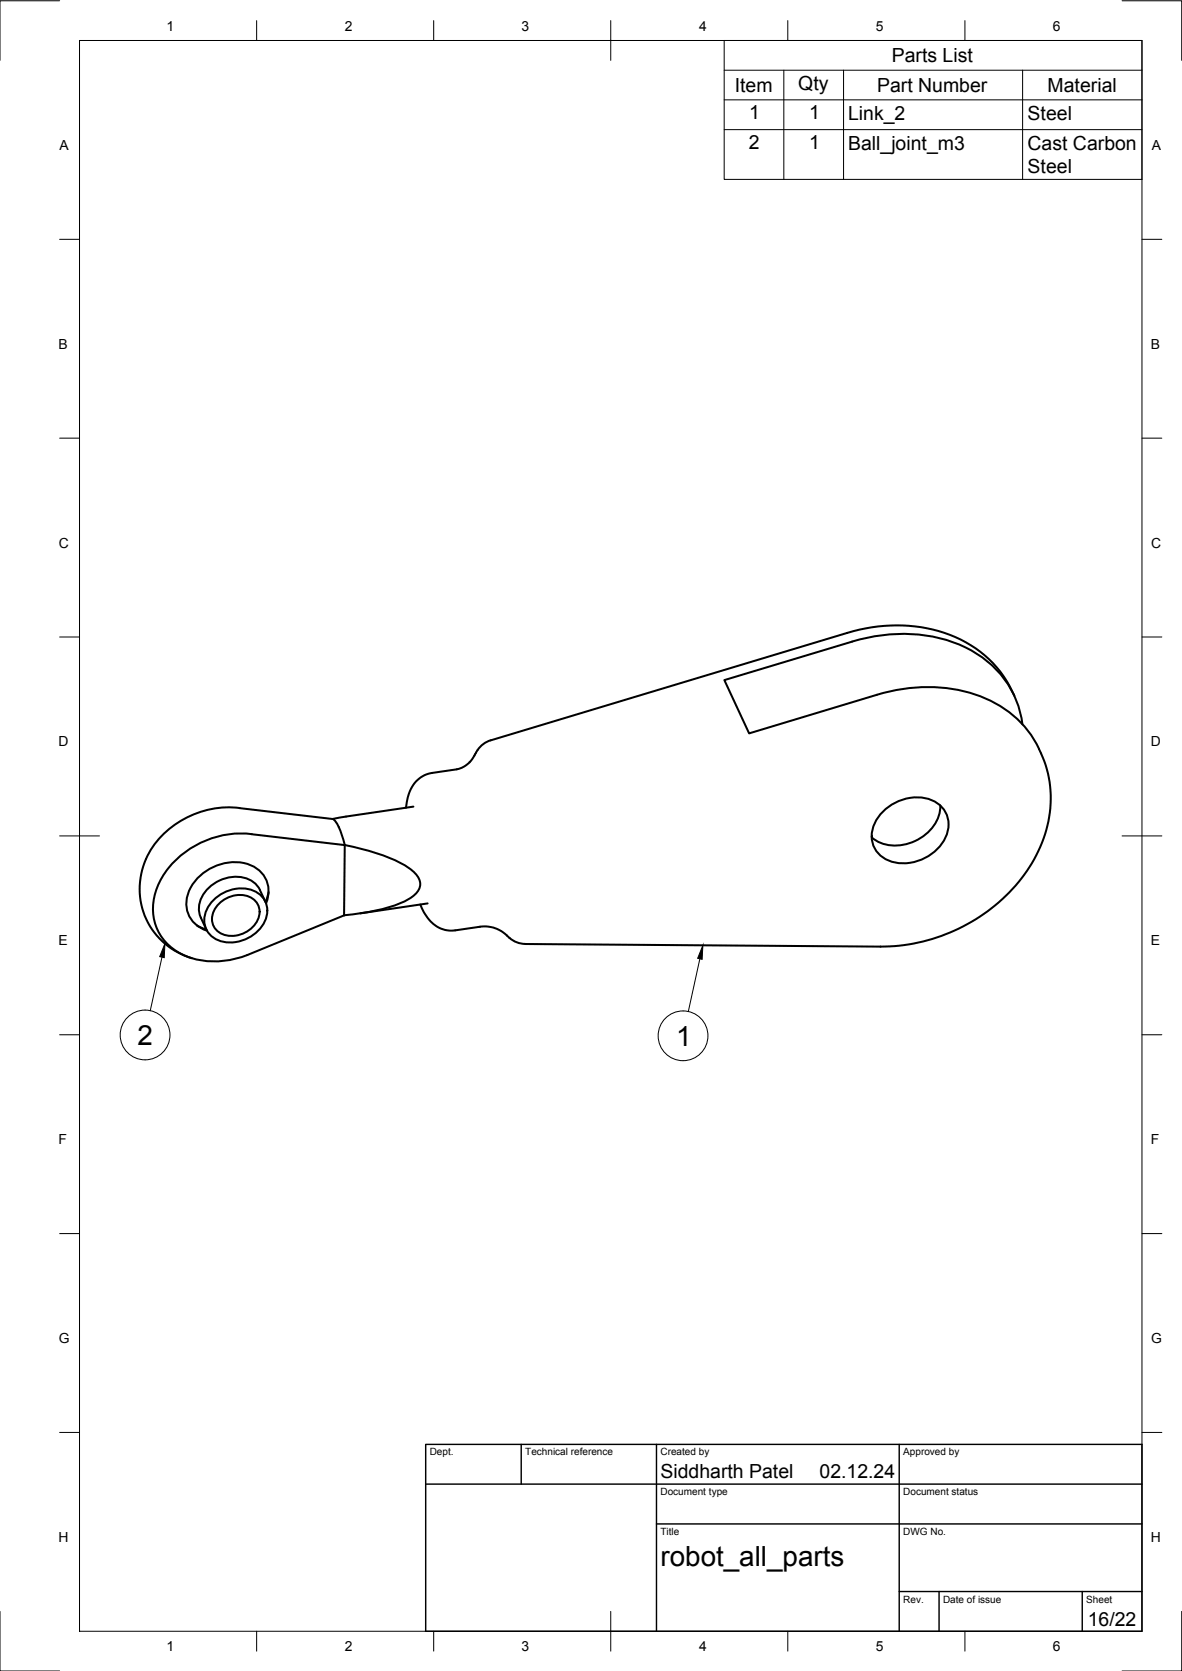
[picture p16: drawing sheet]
<svg xmlns="http://www.w3.org/2000/svg" width="297mm" height="420mm" viewBox="0 0 297 420" stroke-linecap="round" stroke-linejoin="round" font-family="sans-serif">
<defs><g id="words">
<g font-size="7">
<text x="34.6" y="262.7">2</text>
<text x="169.9" y="263">1</text>
<text x="166" y="393.7">robot_all_parts</text>
</g>
<g font-size="4.9">
<text x="224.1" y="15.6">Parts List</text>
<text x="184.7" y="23.1">Item</text>
<text x="200.6" y="22.6">Qty</text>
<text x="220.4" y="23.1">Part Number</text>
<text x="263.3" y="23.1">Material</text>
<text x="188.3" y="30">1</text>
<text x="203.3" y="30">1</text>
<text x="213.1" y="30.1">Link_2</text>
<text x="258.3" y="30.2">Steel</text>
<text x="188.2" y="37.5">2</text>
<text x="203.3" y="37.5">1</text>
<text x="213.1" y="37.6">Ball_joint_m3</text>
<text x="258.2" y="37.7">Cast Carbon</text>
<text x="258.3" y="43.6">Steel</text>
<text x="166" y="371.7">Siddharth Patel</text>
<text x="206" y="371.7">02.12.24</text>
<text x="273.4" y="408.8">16/22</text>
</g>
<g font-size="3.5">
<text x="41.9" y="7.7">1</text>
<text x="86.6" y="7.7">2</text>
<text x="131.1" y="7.7">3</text>
<text x="175.7" y="7.7">4</text>
<text x="220.1" y="7.7">5</text>
<text x="264.6" y="7.7">6</text>
<text x="15" y="37.7">A</text>
<text x="289.5" y="37.7">A</text>
<text x="14.7" y="87.7">B</text>
<text x="289.2" y="87.7">B</text>
<text x="14.8" y="137.7">C</text>
<text x="289.3" y="137.7">C</text>
<text x="14.7" y="187.7">D</text>
<text x="289.2" y="187.7">D</text>
<text x="14.7" y="237.7">E</text>
<text x="289.2" y="237.7">E</text>
<text x="14.7" y="287.7">F</text>
<text x="289.2" y="287.7">F</text>
<text x="14.8" y="337.7">G</text>
<text x="289.3" y="337.7">G</text>
<text x="14.7" y="387.7">H</text>
<text x="289.2" y="387.7">H</text>
<text x="41.9" y="415.2">1</text>
<text x="86.6" y="415.2">2</text>
<text x="131.1" y="415.2">3</text>
<text x="175.7" y="415.2">4</text>
<text x="220.1" y="415.2">5</text>
<text x="264.6" y="415.2">6</text>
</g>
<g font-size="2.5">
<text x="108" y="366">Dept.</text>
<text x="132" y="366">Technical reference</text>
<text x="166" y="366">Created by</text>
<text x="227" y="366">Approved by</text>
<text x="166" y="376">Document type</text>
<text x="227" y="376">Document status</text>
<text x="166" y="386">Title</text>
<text x="227" y="386">DWG No.</text>
<text x="227" y="403">Rev.</text>
<text x="237" y="403">Date of issue</text>
<text x="273" y="403">Sheet</text>
</g>
</g></defs>
<!-- layer: Visible -->
<g fill="none" stroke="#000" stroke-width=".51">
<path d="M214.1 161.3a39 39 0 0 1 30 2.2 24.6 24.6 0 0 1 12.8 18.6M214.1 161.3l-32.1 9.7 6.3 13.4 32-9.7a38.8 38.8 0 0 1 30.3 2.4 25.2 25.2 0 0 1 10.5 11.2M254.9 174.9a29 29 0 0 0-22-16.9 41.6 41.6 0 0 0-20 1.2l-89.6 26.9-2.1 1.2-1.2 1.3M119.4 189.7a6.6 6.6 0 0 1-4.6 3.7l-6.2 1a8.1 8.1 0 0 0-6.4 7.7l-.2 1M119.6 189.2l-.2 .4M120 188.6l-.4 .7M261.1 188.3a29.3 29.3 0 0 1-1.8 28.7 45.1 45.1 0 0 1-38 21l-89.3-.7a8.2 8.2 0 0 1-5.5-2.8 8.1 8.1 0 0 0-5.9-1.5l-6.2 .9a8.1 8.1 0 0 1-8.1-5l-.7-1.5M36.7 216a18.2 18.2 0 0 0 11.5 24.9M44.5 216a23.6 23.6 0 0 1 18.8-6.2l23.3 2.7-.1 17.7-24.3 9.9a19.8 19.8 0 0 1-18.6-1.4 13 13 0 0 1-3.7-16.6 20 20 0 0 1 4.6-6.1zM83.6 205.9l-23.4-2.7a23.2 23.2 0 0 0-23.5 12.8M83.6 205.9a10.8 10.8 0 0 1 2.8 5.8l.2 .8a49.4 49.4 0 0 1 15.7 5.5 5.8 5.8 0 0 1 3.3 4.3 5.2 5.2 0 0 1-3.4 4 42.8 42.8 0 0 1-15.7 3.8M103.9 202.8l-20.3 3.1"/>
<path d="M221.5 204.5a11.7 11.7 0 0 1 13.1-3.1 6.9 6.9 0 0 1 2 10.8 11.8 11.8 0 0 1-13.8 4 6.9 6.9 0 0 1-2-10.9zM236.3 202.5a10.5 10.5 0 0 1-8.5 9.7 9.6 9.6 0 0 1-8.7-1.7M49.5 232.7l2.4 1.1M53.3 226.7a9.2 9.2 0 0 1 11.9-1.8 5.9 5.9 0 0 1 0 8.7 9.2 9.2 0 0 1-11.9 1.9 5.9 5.9 0 0 1 0-8.8zM55 227.2a6.8 6.8 0 0 1 9.1-.8 4.9 4.9 0 0 1-1.3 7.3 6.5 6.5 0 0 1-8.4 .2 4.6 4.6 0 0 1 .6-6.7zM65.3 223.8l1.4 2.9M65.3 223.8a7.2 7.2 0 0 0-9-2.9 8.5 8.5 0 0 0-6.3 8l.5 1.8 1.3 2.9M66.9 227.1a7.2 7.2 0 0 0-5.7-10.1 12.6 12.6 0 0 0-14.2 8.4 7.1 7.1 0 0 0 5 8.6M67.5 224.3l-.7 2.6M107.5 227.2l-17 2.5"/>
</g>
<!-- layer: BORDER -->
<g fill="none" stroke="#000" stroke-width=".25">
<path d="M15 .2h-15v15M20 10.2h267v400h-267zM64.5 5.2v5M109 5.2v5M153.5 5.2v10M198 5.2v5M242.5 5.2v5M282 .2h15v15M15 60.2h5M287 60.2h5M15 110.2h5M287 110.2h5"/>
<path d="M15 160.2h5M287 160.2h5M15 210.2h10M282 210.2h10M15 260.2h5M287 260.2h5M15 310.2h5M287 310.2h5M15 360.2h5M287 360.2h5M0 405.2v15h15M64.5 410.2v5"/>
<path d="M109 410.2v5M153.5 405.2v10M198 410.2v5M242.5 410.2v5M297 405.2v15h-15"/>
</g>
<!-- layer: TITLEBLOCK -->
<path d="M107 363.2h180v47h-180zM107 373.2h180M131 363.2v10M165 363.2v47M226 363.2v47M165 383.2h122M226 400.2h61M236 400.2v10M272 400.2v10" fill="none" stroke="#000" stroke-width=".36"/>
<!-- layer: Parts Lists -->
<path d="M182 10.2h105v34.9h-105zM182 17.7h105M197 17.7v27.4M212 17.7v27.4M257 17.7v27.4M182 25.1h105M182 32.6h105" fill="none" stroke="#000" stroke-width=".25"/>
<!-- layer: Balloons -->
<g fill="none" stroke="#000" stroke-width=".25">
<circle cx="36.5" cy="260.2" r="6.3"/>
<circle cx="171.7" cy="260.4" r="6.3"/>
</g>
<!-- layer: 0 -->
<path d="M41.4 237.3l-.1 3.5-1.2-.3zM176.6 237.7l-.2 3.5-1.1-.2z" fill="#000" stroke="#000" stroke-width=".25"/>
<path d="M40.7 240.7l-2.9 13.4M175.9 241.1l-2.9 13.2" fill="none" stroke="#000" stroke-width=".25"/>
<use href="#words"/>
</svg>
